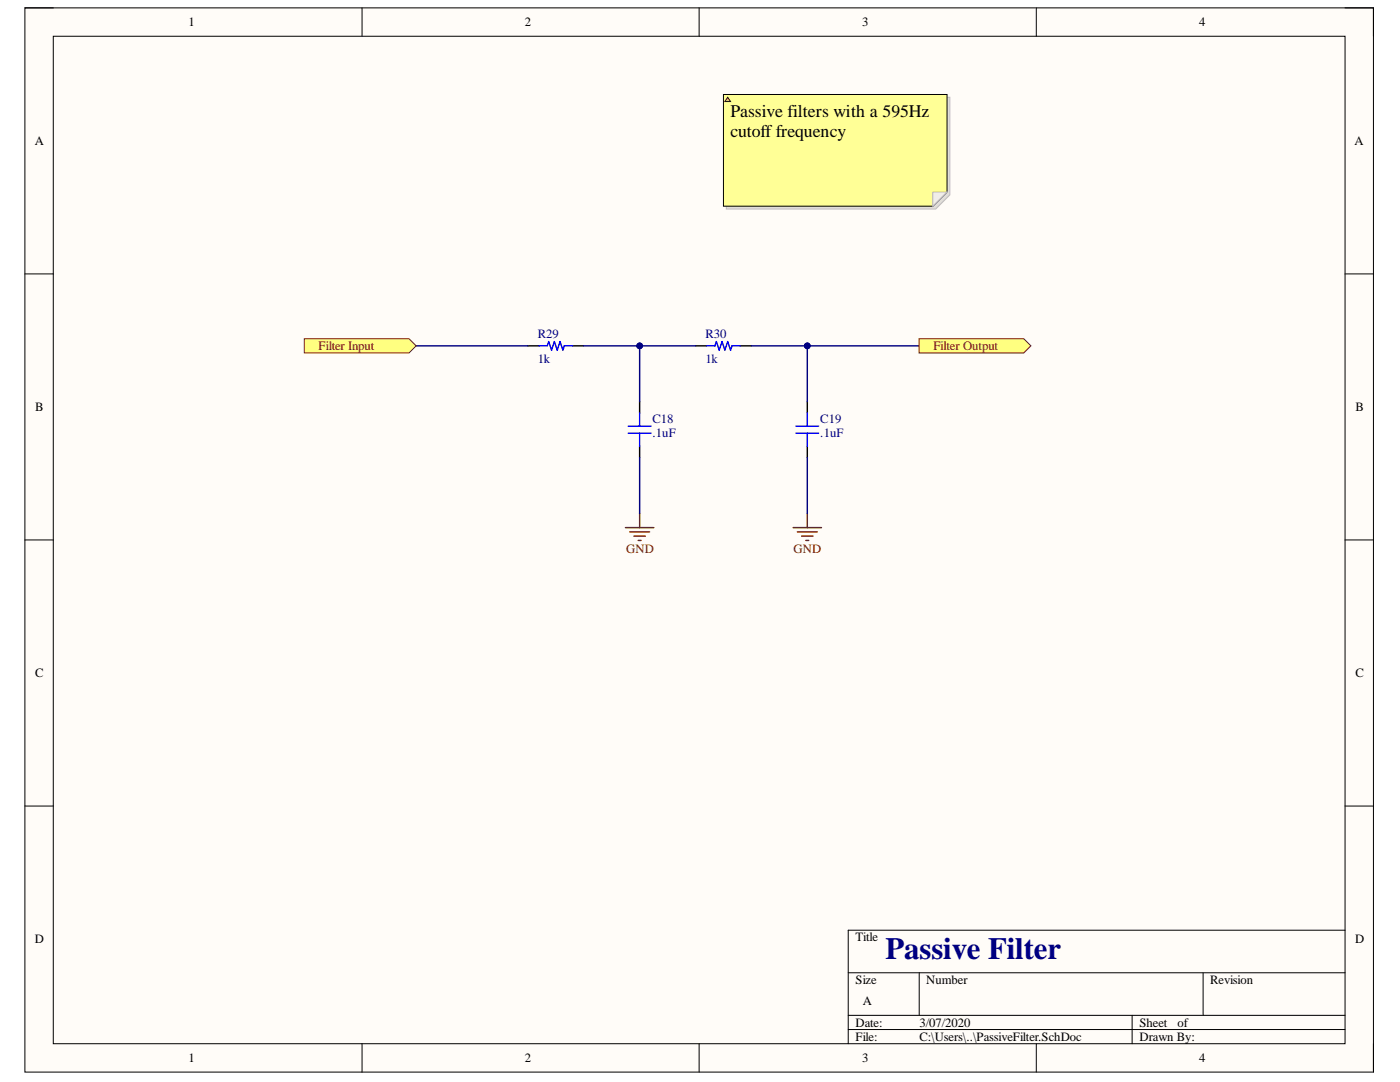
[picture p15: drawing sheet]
<svg xmlns="http://www.w3.org/2000/svg" width="279mm" height="216mm" viewBox="0 0 279 216" stroke-linecap="round" stroke-linejoin="round" font-family="sans-serif">
<defs><g id="words">
<text font-size="6.2" fill="#000080" x="176.7" y="191.4">Passive Filter</text>
<g font-size="3.5">
<text x="145.8" y="23.4">Passive filters with a 595Hz</text>
<text x="145.8" y="27.4">cutoff frequency</text>
</g>
<g font-size="2.5">
<text x="37.6" y="5.2">1</text>
<text x="104.8" y="5.2">2</text>
<text x="172.1" y="5.2">3</text>
<text x="239.3" y="5.2">4</text>
<text x="6.9" y="29">A</text>
<text x="270.3" y="29">A</text>
<text x="7" y="82.1">B</text>
<text x="270.5" y="82.1">B</text>
<text x="7" y="135.1">C</text>
<text x="270.5" y="135.1">C</text>
<text x="6.9" y="188.2">D</text>
<text x="170.7" y="187.9">Title</text>
<text x="270.4" y="188.2">D</text>
<text x="170.7" y="196.4">Size</text>
<text x="184.9" y="196.4">Number</text>
<text x="241.5" y="196.4">Revision</text>
<text x="172.2" y="200.6">A</text>
<text x="170.7" y="204.8">Date:</text>
<text x="170.7" y="207.7">File:</text>
<text x="183.5" y="204.8">3/07/2020</text>
<text x="183.5" y="207.7">C:\Users\..\PassiveFilter.SchDoc</text>
<text x="227.4" y="204.8">Sheet</text>
<text x="227.4" y="207.7">Drawn By:</text>
<text x="235" y="204.8">of</text>
<text x="37.6" y="211.9">1</text>
<text x="104.8" y="211.9">2</text>
<text x="172.1" y="211.9">3</text>
<text x="239.3" y="211.9">4</text>
</g>
<g font-size="2.5" fill="#800000">
<text x="63.6" y="69.9">Filter Input</text>
<text x="186.3" y="69.9">Filter Output</text>
<text x="125" y="110.4">GND</text>
<text x="158.4" y="110.4">GND</text>
</g>
<g font-size="2.5" fill="#000080">
<text x="107.3" y="67.3">R29</text>
<text x="140.8" y="67.3">R30</text>
<text x="107.3" y="72.4">1k</text>
<text x="140.8" y="72.4">1k</text>
<text x="130.2" y="87.2">.1uF</text>
<text x="130.2" y="84.3">C18</text>
<text x="163.7" y="87.2">.1uF</text>
<text x="163.7" y="84.3">C19</text>
</g>
</g></defs>
<path d="M5 1.6h269.1v212.3h-269.1z" fill-rule="evenodd" fill="#fffcf8"/>
<path d="M5 1.6h269.1v212.3h-269.1z" fill="none" stroke="#000" stroke-width=".2"/>
<path d="M10.6 7.2h257.8v201.1h-257.8z" fill-rule="evenodd" fill="#fffcf8"/>
<g fill="none" stroke="#000" stroke-width=".2">
<path d="M5 1.6h5.6M10.6 7.2h257.8v201.1h-257.8zM72.2 1.6v5.6M139.5 1.6v5.6M206.8 1.6v5.6M268.4 1.6h5.7v5.6M5 54.7h5.6M268.4 54.7h5.7M5 107.7h5.6M268.4 107.7h5.7M5 160.8h5.6M268.4 160.8h5.7"/>
<path d="M169.3 194.1h99.1M183.4 194.1v8.5M240.1 194.1v8.5M268.4 185.6h-99.1v22.7M72.2 208.3v5.6M139.5 208.3v5.6M169.3 202.6h99.1M169.3 205.4h99.1M206.8 208.3v5.6M225.9 202.6v5.7M274.1 208.3v5.6"/>
</g>
<path d="M105.3 69h2.3M114.3 69h2.2M138.8 69h2.2M147.7 69h2.3M127.7 80.2v2.2M127.7 89.1v2.2M161.1 80.2v2.2M161.1 89.1v2.2" fill="none" stroke="#000" stroke-width=".29"/>
<path d="M107.6 69h1.6l.3-.8 .6 1.7 .5-1.7 .6 1.7 .6-1.7 .5 1.7 .3-.9h1.7M141 69h1.7l.3-.8 .5 1.7 .6-1.7 .6 1.7 .5-1.7 .6 1.7 .3-.9h1.6M125.4 85h4.5M125.4 86.4h4.5M127.7 82.4v2.6M127.7 86.4v2.7M158.8 85h4.6M158.8 86.4h4.6M161.1 82.4v2.6M161.1 86.4v2.7" fill="none" stroke="#00f" stroke-width=".29"/>
<path d="M124.8 105.3h5.7M125.7 106.1h3.9M126.5 107h2.3M127.4 107.8h.5M127.7 102.5v2.8M158.3 105.3h5.6M159.1 106.1h4M160 107h2.2M160.8 107.8h.6M161.1 102.5v2.8" fill="none" stroke="#800000" stroke-width=".29"/>
<path d="M83 69h22.3M116.5 69h22.3" fill="none" stroke="#000080" stroke-width=".29"/>
<circle cx="127.7" cy="69" r=".57" fill="#000080"/>
<circle cx="127.7" cy="69" r=".57" fill="none" stroke="#000080" stroke-width=".2"/>
<path d="M127.7 69v11.2" fill="none" stroke="#000080" stroke-width=".29"/>
<circle cx="127.7" cy="69" r=".57" fill="#000080"/>
<circle cx="127.7" cy="69" r=".57" fill="none" stroke="#000080" stroke-width=".2"/>
<path d="M150 69h11.1v11.2" fill="none" stroke="#000080" stroke-width=".29"/>
<circle cx="161.1" cy="69" r=".57" fill="#000080"/>
<circle cx="161.1" cy="69" r=".57" fill="none" stroke="#000080" stroke-width=".2"/>
<path d="M161.1 69h22.3" fill="none" stroke="#000080" stroke-width=".29"/>
<circle cx="161.1" cy="69" r=".57" fill="#000080"/>
<circle cx="161.1" cy="69" r=".57" fill="none" stroke="#000080" stroke-width=".2"/>
<path d="M127.7 91.3v11.2M161.1 91.3v11.2" fill="none" stroke="#000080" stroke-width=".29"/>
<path d="M60.7 67.6h20.9l1.4 1.4-1.4 1.4h-20.9z" fill-rule="evenodd" fill="#ffff80"/>
<path d="M60.7 67.6h20.9l1.4 1.4-1.4 1.4h-20.9z" fill="none" stroke="#800000" stroke-width=".2"/>
<path d="M183.4 67.6h20.9l1.4 1.4-1.4 1.4h-20.9z" fill-rule="evenodd" fill="#ffff80"/>
<path d="M183.4 67.6h20.9l1.4 1.4-1.4 1.4h-20.9z" fill="none" stroke="#800000" stroke-width=".2"/>
<path d="M145 19.4h44.6v19.5l-2.9 2.8h-41.7z" fill-rule="evenodd" fill="#e0ddd7"/>
<path d="M145 19.4h44.6v19.5l-2.9 2.8h-41.7z" fill="none" stroke="#bfbdba" stroke-width=".2"/>
<path d="M144.4 18.9h44.6v19.4l-2.8 2.8h-41.8z" fill-rule="evenodd" fill="#ffff96"/>
<path d="M144.4 18.9h44.6v19.4l-2.8 2.8h-41.8z" fill="none" stroke="#000" stroke-width=".2"/>
<path d="M186.2 38.3h2.8l-2.8 2.8z" fill="#f2f0d8"/>
<path d="M186.2 38.3h2.8l-2.8 2.8z" fill="none" stroke="#bfbdba" stroke-width=".2"/>
<path d="M145.2 19.4l.6 .9h-1.1z" fill="#ffcc78"/>
<path d="M145.2 19.4l.6 .9h-1.1z" fill="none" stroke="#300" stroke-width=".2"/>
<use href="#words"/>
</svg>
